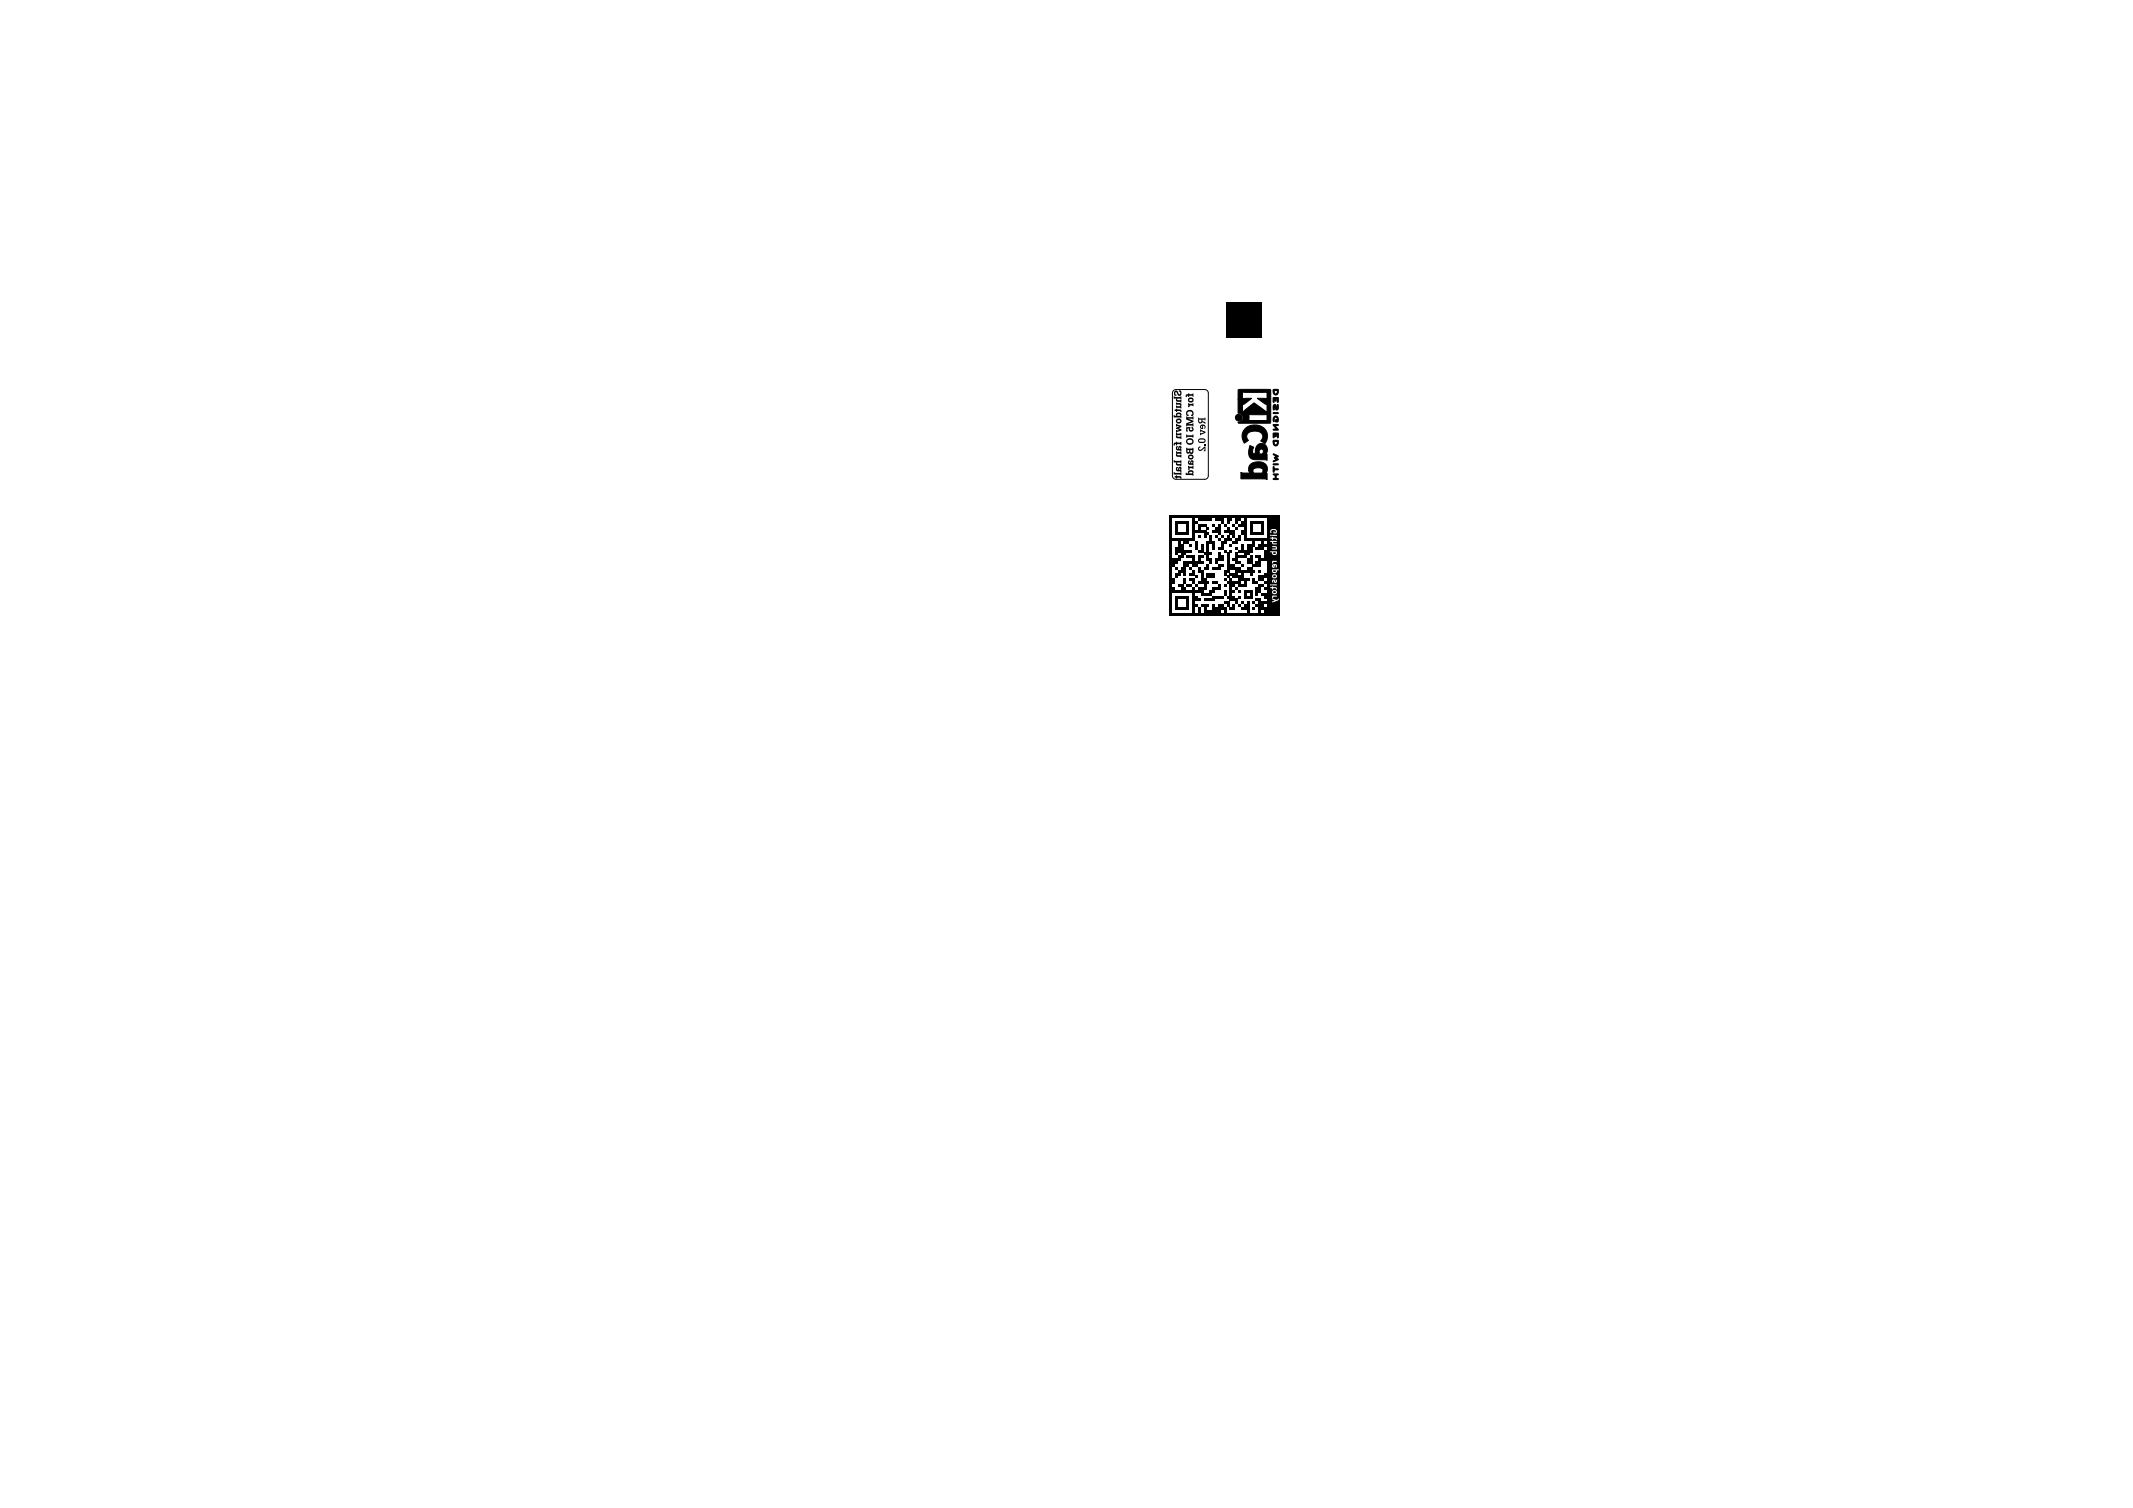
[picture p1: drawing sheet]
<svg xmlns="http://www.w3.org/2000/svg" width="297mm" height="210mm" viewBox="0 0 297 210" stroke-linecap="round" stroke-linejoin="round" font-family="sans-serif">
<path d="M163.4 54.4l.3-.1h4a.5 .5 0 0 1 .5 .5l.1 11.5a.5 .5 0 0 1-.6 .4h-4a.5 .5 0 0 1-.5-.4l.1-11.6zM178.1 71.8v14" fill="none" stroke="#000" stroke-width=".14"/>
<g fill="#000">
<path d="M163.8 58.4a.39 .39 0 0 1 .7 0 .39 .39 0 0 1-.3 .6 .39 .39 0 0 1-.5-.4h.2a.2 .2 0 0 0 .2 .2 .2 .2 0 0 0 .2-.3h-.3l-.3 .1zM163.4 57.8h.2v.1h.2l-.1-.1 .6 .1a.2 .2 0 0 0-.1-.2 .2 .2 0 0 0-.3 .1h-.2a.37 .37 0 0 1 .4-.4 .37 .37 0 0 1 .4 .5h-.1h.1v.3h-.1v-.1h-1zM163.4 55.2h.2v.1h.7l.2-.1v.4l-.5-.1-.1 .1 .1 .1h.5v.3l-.7-.1-.1-.2 .1-.2h-.4zM163.7 59l.8 .3v.2l-.4 .1 .4 .2v.2l-.6 .2h-.2v-.3l.2 .1 .3-.1-.5-.2v-.1l.5-.2-.3-.1-.2 .1zM163.6 54.5a.4 .4 0 0 1 .4 0 .4 .4 0 0 1 .1 .4h.2v-.1v-.2l-.2-.1v-.1h.3a.38 .38 0 0 1 .1 .5 .38 .38 0 0 1-.5 .1l-.1-.2a.17 .17 0 0 0-.1-.2 .17 .17 0 0 0-.2 .1 .17 .17 0 0 0 .1 .2l.1 .1v.1h-.2l-.1-.1v-.3zM163.7 56l.8 .2v.2l-.1 .2h.1v.3l-.1-.1h-.7v-.3l.6 .1v-.1v-.1l-.6-.1zM163.6 57l.3-.1v.1h.5l.1 .4-.2-.2h-.4v.2h-.2v-.2h-.1zM165.5 55.5a.39 .39 0 0 1 .6 0 .39 .39 0 0 1-.2 .6 .39 .39 0 0 1-.5-.4h.2a.2 .2 0 0 0 .2 .1 .2 .2 0 0 0 .2-.2h-.3l-.3 .1zM165.2 55l.2-.1v-.1h.2v.1l.6-.1v.4h-.1l-.1-.1h-.4v.2h-.2v-.2h-.1v.2h-.2zM165.4 56.1h.2v.2l.6-.1v.4l-.5-.1-.1 .2h-.2l.1-.2h-.1zM165.2 58h.1v.1h.7l.1-.1h.1v.4h-.1l-.1-.1h-.6l.8 .3v.2l-.8 .3h.6l.1-.2h.1v.5h-.1l-.1-.1h-.7v.1h-.1v-.5l.7-.2-.7-.3zM165.3 57.2a.54 .54 0 0 1 .7 0 .54 .54 0 0 1 .1 .7h-.3v-.1a.26 .26 0 0 0 .2-.4 .26 .26 0 0 0-.4-.1l-.3 .2 .1 .2 .1 .1v.1h-.2l-.2-.3z"/>
<path d="M165.2 59.5h.5v.1a.15 .15 0 0 0 0 .3 .14 .14 0 0 0 .2 0 .15 .15 0 0 0 0-.3v-.2a.33 .33 0 0 1 .3 .4 .33 .33 0 0 1-.4 .3 .33 .33 0 0 1-.2-.4h-.3l.1 .4h-.2zM166.8 58.2h.1l.1 .1h.7l.2-.1v.3l-.2-.1h-.3v.2l.5 .2v.2l-.5-.2a.3 .3 0 0 1-.4 .2 .3 .3 0 0 1-.2-.4h.2v.2a.16 .16 0 0 0 .2 0 .16 .16 0 0 0 .1-.2v-.2h-.3v.2h-.2zM167.2 59.2a.39 .39 0 0 1 .5 0 .39 .39 0 0 1 .1 .5h-.1v-.3l-.2-.1v.5l-.3-.1-.1-.3 .3 .2v-.3l-.3 .1zM170.7 42h5v5h-5zM162.8 71.8h.4v.4h-.4zM162.8 72.2h.4v.4h-.4zM162.8 72.6h.4v.4h-.4zM162.8 73h.4v.4h-.4zM162.8 73.4h.4v.4h-.4zM162.8 73.8h.4v.4h-.4zM162.8 74.2h.4v.4h-.4zM162.8 74.6h.4v.4h-.4z"/>
<path d="M162.8 75h.4v.4h-.4zM162.8 75.4h.4v.4h-.4zM162.8 75.8h.4v.4h-.4zM162.8 76.2h.4v.4h-.4zM162.8 76.6h.4v.4h-.4zM162.8 77h.4v.4h-.4zM162.8 77.4h.4v.4h-.4zM162.8 77.8h.4v.4h-.4zM162.8 78.2h.4v.4h-.4zM162.8 78.6h.4v.4h-.4zM162.8 79h.4v.4h-.4zM162.8 79.4h.4v.4h-.4z"/>
<path d="M162.8 79.8h.4v.4h-.4zM163.2 71.8h.4v.4h-.4zM163.2 75h.4v.4h-.4zM163.2 77.8h.4v.4h-.4zM163.2 78.2h.4v.4h-.4zM163.2 78.6h.4v.4h-.4zM163.6 71.8h.4v.4h-.4zM163.6 72.6h.4v.4h-.4zM163.6 73h.4v.4h-.4zM163.6 73.4h.4v.4h-.4zM163.6 73.8h.4v.4h-.4zM163.6 74.2h.4v.4h-.4z"/>
<path d="M163.6 75h.4v.4h-.4zM163.6 76.2h.4v.4h-.4zM163.6 76.6h.4v.4h-.4zM163.6 77h.4v.4h-.4zM163.6 77.8h.4v.4h-.4zM163.6 78.2h.4v.4h-.4zM163.6 79h.4v.4h-.4zM163.6 79.8h.4v.4h-.4zM164 71.8h.4v.4h-.4zM164 72.6h.4v.4h-.4zM164 74.2h.4v.4h-.4zM164 75h.4v.4h-.4z"/>
<path d="M164 75.4h.4v.4h-.4zM164 75.8h.4v.4h-.4zM164 76.2h.4v.4h-.4zM164 76.6h.4v.4h-.4zM164 77.4h.4v.4h-.4zM164 77.8h.4v.4h-.4zM164 79.4h.4v.4h-.4zM164 79.8h.4v.4h-.4zM163.8 62.1h.2v.2l-.1 .1v.1l.3-.1 .1 .1v-.1v-.1l-.3 .1a.25 .25 0 0 1 .2-.3 .25 .25 0 0 1 .3 .1 .25 .25 0 0 1-.1 .3l.1 .1v.2l-.5-.1a.37 .37 0 0 1-.2-.6zM163.8 65h.2v.2l-.1 .1v.1l.3-.1 .1 .1v-.1v-.1l-.3 .1a.25 .25 0 0 1 .2-.3 .25 .25 0 0 1 .3 .1 .25 .25 0 0 1-.1 .3l.1 .1v.2l-.5-.1a.37 .37 0 0 1-.2-.6zM164.4 71.8h.4v.4h-.4zM164.4 72.6h.4v.4h-.4z"/>
<path d="M164.4 74.2h.4v.4h-.4zM164.4 75h.4v.4h-.4zM164.4 75.8h.4v.4h-.4zM164.4 76.2h.4v.4h-.4zM164.4 76.6h.4v.4h-.4zM164.4 77h.4v.4h-.4zM164.4 77.4h.4v.4h-.4zM164.4 79h.4v.4h-.4zM164.4 79.4h.4v.4h-.4zM163.7 60.3h.2v.1l.6-.1v.4l-.5-.1-.1 .1 .1 .1 .5-.1v.4l-.7-.1-.1-.3 .2-.1h-.2zM163.5 61.7l.2-.1v-.1h.2v.1l.6-.1v.5h-.1l-.1-.2h-.4v.2h-.2v-.2l-.1 .2h-.2zM163.7 62.9h.2v.1l.6-.1v.3h-.5l-.1 .1 .1 .1 .5-.1v.4l-.7-.2-.1-.2 .2-.1h-.2z"/>
<path d="M163.4 64.1h.2v.1h.7l.2-.1v.4l-.5-.1-.1 .1 .1 .1 .5-.1v.4l-.7-.1-.1-.2 .1-.2h-.4zM163.4 65.8h.2v.1h.7l.2-.1v.4l-.2-.1h-.9zM163.6 66.3l.3-.1v.1h.5l.1 .4-.2-.2h-.4v.2h-.2v-.2h-.1zM164.8 71.8h.4v.4h-.4zM164.8 72.6h.4v.4h-.4zM164.8 74.2h.4v.4h-.4zM164.8 75h.4v.4h-.4zM164.8 75.4h.4v.4h-.4zM164.8 76.6h.4v.4h-.4zM164.8 77h.4v.4h-.4zM164.8 78.2h.4v.4h-.4zM164.8 78.6h.4v.4h-.4z"/>
<path d="M164.8 79h.4v.4h-.4zM164.8 79.4h.4v.4h-.4zM164.8 79.8h.4v.4h-.4zM165.2 71.8h.4v.4h-.4zM165.2 72.6h.4v.4h-.4zM165.2 73h.4v.4h-.4zM165.2 73.4h.4v.4h-.4zM165.2 73.8h.4v.4h-.4zM165.2 74.2h.4v.4h-.4zM165.2 75h.4v.4h-.4zM165.2 75.4h.4v.4h-.4zM165.2 76.6h.4v.4h-.4z"/>
<path d="M165.2 77.4h.4v.4h-.4zM165.2 78.2h.4v.4h-.4zM165.2 78.6h.4v.4h-.4zM165.2 62.4h.1v.1h.7v-.1h.2v.5a.28 .28 0 0 1-.2 .3 .28 .28 0 0 1-.3-.1 .28 .28 0 0 1-.4 .1 .28 .28 0 0 1-.1-.4h.1a.13 .13 0 0 0 .1 .2 .13 .13 0 0 0 .2-.1l.4 .1v-.3h-.3v.2h-.1v-.2h-.3v.1h-.1zM165.6 71.8h.4v.4h-.4zM165.6 75h.4v.4h-.4zM165.6 75.8h.4v.4h-.4zM165.6 76.6h.4v.4h-.4zM165.6 77.4h.4v.4h-.4zM165.6 78.2h.4v.4h-.4zM165.6 79h.4v.4h-.4zM165.6 79.8h.4v.4h-.4z"/>
<path d="M165.3 61.2l.1-.1a.51 .51 0 0 1 .7 .1 .51 .51 0 0 1-.2 .7 .51 .51 0 0 1-.7-.1l-.1-.3h.2a.34 .34 0 0 0 .4 .2 .34 .34 0 0 0 .3-.4 .42 .42 0 0 0-.7 .2h-.2zM165.5 63.4a.39 .39 0 0 1 .6 0 .39 .39 0 0 1-.2 .6 .39 .39 0 0 1-.5-.4h.2a.2 .2 0 0 0 .2 .2 .2 .2 0 0 0 .2-.3h-.3l-.3 .1zM165.1 65.8h.1l.1 .1h.2l-.1-.1 .6 .1a.2 .2 0 0 0-.2-.2 .2 .2 0 0 0-.2 .1h-.2a.37 .37 0 0 1 .4-.3 .37 .37 0 0 1 .4 .4h-.1l.1 .1v.2h-.1h-.1h-.9zM165.5 64.1h.2v.2h-.1v.2l.3-.1 .1 .1v-.1l-.1-.1-.2 .1a.25 .25 0 0 1 .1-.3 .25 .25 0 0 1 .4 .1 .25 .25 0 0 1-.1 .3l.1 .1v.2l-.5-.1a.37 .37 0 0 1-.2-.6zM166 71.8h.4v.4h-.4zM166 72.2h.4v.4h-.4zM166 72.6h.4v.4h-.4zM166 73h.4v.4h-.4zM166 73.4h.4v.4h-.4zM166 73.8h.4v.4h-.4zM166 74.2h.4v.4h-.4zM166 74.6h.4v.4h-.4z"/>
<path d="M166 75h.4v.4h-.4zM166 77.4h.4v.4h-.4zM166 77.8h.4v.4h-.4zM166 78.2h.4v.4h-.4zM166 78.6h.4v.4h-.4zM166 79.4h.4v.4h-.4zM166 79.8h.4v.4h-.4zM165.2 60.5h.1v.1h.7v-.1h.2v.4h-.2v-.1h-.7v.1h-.1zM165.4 64.9h.2v.1l.6-.1v.4l-.5-.1-.1 .2h-.2l.1-.2h-.1zM166.4 71.8h.4v.4h-.4zM166.4 72.6h.4v.4h-.4zM166.4 73.8h.4v.4h-.4z"/>
<path d="M166.4 75.4h.4v.4h-.4zM166.4 75.8h.4v.4h-.4zM166.4 76.2h.4v.4h-.4zM166.4 78.2h.4v.4h-.4zM166.4 78.6h.4v.4h-.4zM166.8 71.8h.4v.4h-.4zM166.8 72.2h.4v.4h-.4zM166.8 73h.4v.4h-.4zM166.8 73.4h.4v.4h-.4zM166.8 73.8h.4v.4h-.4zM166.8 74.6h.4v.4h-.4zM166.8 76.6h.4v.4h-.4z"/>
<path d="M166.8 77.4h.4v.4h-.4zM166.8 77.8h.4v.4h-.4zM166.8 78.2h.4v.4h-.4zM166.8 79h.4v.4h-.4zM166.8 79.4h.4v.4h-.4zM167.2 71.8h.4v.4h-.4zM167.2 72.2h.4v.4h-.4zM167.2 73h.4v.4h-.4zM167.2 73.8h.4v.4h-.4zM167.2 75.8h.4v.4h-.4zM167.2 76.2h.4v.4h-.4zM167.2 76.6h.4v.4h-.4z"/>
<path d="M167.2 77.4h.4v.4h-.4zM167.2 78.2h.4v.4h-.4zM167.2 79.4h.4v.4h-.4zM167.2 79.8h.4v.4h-.4zM166.9 61.2l.6-.2a.34 .34 0 0 1 .4 .4 .34 .34 0 0 1-.4 .3l-.5-.1-.2-.2 .3 .1h.5a.17 .17 0 0 0 .1-.2 .17 .17 0 0 0-.2-.1h-.4l-.3 .2zM167.6 71.8h.4v.4h-.4zM167.6 72.2h.4v.4h-.4zM167.6 73h.4v.4h-.4zM167.6 73.8h.4v.4h-.4zM167.6 74.2h.4v.4h-.4zM167.6 74.6h.4v.4h-.4zM167.6 77h.4v.4h-.4z"/>
<path d="M167.6 79h.4v.4h-.4zM167.1 59.8l.8 .3v.2l-.8 .3v-.3l.1 .1 .5-.2-.5-.1h-.1zM167.7 61.9h.2v.1h-.2zM166.9 62.3l.2-.1v.1a.18 .18 0 0 0-.1 .2 .18 .18 0 0 0 .1 .2 .18 .18 0 0 0 .2-.2l.6-.3v.6h-.3l.1-.4-.2 .2a.34 .34 0 0 1-.5 .2 .34 .34 0 0 1-.1-.5zM168 71.8h.4v.4h-.4zM168 72.2h.4v.4h-.4zM168 73.4h.4v.4h-.4zM168 74.2h.4v.4h-.4zM168 75.4h.4v.4h-.4zM168 75.8h.4v.4h-.4zM168 76.2h.4v.4h-.4zM168 76.6h.4v.4h-.4z"/>
<path d="M168 77h.4v.4h-.4zM168 77.4h.4v.4h-.4zM168 77.8h.4v.4h-.4zM168 78.6h.4v.4h-.4zM168 79h.4v.4h-.4zM168 79.8h.4v.4h-.4zM168.4 71.8h.4v.4h-.4zM168.4 72.2h.4v.4h-.4zM168.4 74.6h.4v.4h-.4zM168.4 75h.4v.4h-.4zM168.4 75.4h.4v.4h-.4zM168.4 77h.4v.4h-.4z"/>
<path d="M168.4 77.8h.4v.4h-.4zM168.4 78.2h.4v.4h-.4zM168.4 79.8h.4v.4h-.4zM168.8 71.8h.4v.4h-.4zM168.8 73h.4v.4h-.4zM168.8 73.8h.4v.4h-.4zM168.8 75.4h.4v.4h-.4zM168.8 75.8h.4v.4h-.4zM168.8 76.2h.4v.4h-.4zM168.8 79h.4v.4h-.4zM168.8 79.8h.4v.4h-.4zM169.2 71.8h.4v.4h-.4z"/>
<path d="M169.2 72.2h.4v.4h-.4zM169.2 73.4h.4v.4h-.4zM169.2 73.8h.4v.4h-.4zM169.2 74.6h.4v.4h-.4zM169.2 77.8h.4v.4h-.4zM169.2 78.2h.4v.4h-.4zM169.2 79h.4v.4h-.4zM169.6 71.8h.4v.4h-.4zM169.6 72.2h.4v.4h-.4zM169.6 73h.4v.4h-.4zM169.6 73.4h.4v.4h-.4zM169.6 73.8h.4v.4h-.4z"/>
<path d="M169.6 74.2h.4v.4h-.4zM169.6 75h.4v.4h-.4zM169.6 76.2h.4v.4h-.4zM169.6 77h.4v.4h-.4zM169.6 77.4h.4v.4h-.4zM169.6 77.8h.4v.4h-.4zM169.6 78.6h.4v.4h-.4zM169.6 79h.4v.4h-.4zM170 71.8h.4v.4h-.4zM170 72.2h.4v.4h-.4zM170 72.6h.4v.4h-.4zM170 74.6h.4v.4h-.4z"/>
<path d="M170 75.4h.4v.4h-.4zM170 75.8h.4v.4h-.4zM170 76.2h.4v.4h-.4zM170 77.4h.4v.4h-.4zM170 77.8h.4v.4h-.4zM170 78.6h.4v.4h-.4zM170.4 71.8h.4v.4h-.4zM170.4 73h.4v.4h-.4zM170.4 73.8h.4v.4h-.4zM170.4 75h.4v.4h-.4zM170.4 75.4h.4v.4h-.4zM170.4 76.6h.4v.4h-.4z"/>
<path d="M170.4 79.4h.4v.4h-.4zM170.4 79.8h.4v.4h-.4zM170.8 71.8h.4v.4h-.4zM170.8 72.2h.4v.4h-.4zM170.8 72.6h.4v.4h-.4zM170.8 73.4h.4v.4h-.4zM170.8 73.8h.4v.4h-.4zM170.8 74.6h.4v.4h-.4zM170.8 75h.4v.4h-.4zM170.8 77h.4v.4h-.4zM170.8 77.4h.4v.4h-.4zM170.8 77.8h.4v.4h-.4z"/>
<path d="M170.8 78.2h.4v.4h-.4zM170.8 78.6h.4v.4h-.4zM170.8 79h.4v.4h-.4zM170.8 79.4h.4v.4h-.4zM171.2 71.8h.4v.4h-.4zM171.2 72.2h.4v.4h-.4zM171.2 73.8h.4v.4h-.4zM171.2 74.2h.4v.4h-.4zM171.2 75h.4v.4h-.4zM171.2 75.8h.4v.4h-.4zM171.2 76.6h.4v.4h-.4zM171.2 78.6h.4v.4h-.4z"/>
<path d="M171.2 79h.4v.4h-.4zM171.2 79.8h.4v.4h-.4zM171.6 71.8h.4v.4h-.4zM171.6 73h.4v.4h-.4zM171.6 73.8h.4v.4h-.4zM171.6 74.2h.4v.4h-.4zM171.6 74.6h.4v.4h-.4zM171.6 75.4h.4v.4h-.4zM171.6 77.8h.4v.4h-.4zM171.6 78.6h.4v.4h-.4zM171.6 79h.4v.4h-.4zM171.6 79.8h.4v.4h-.4z"/>
<path d="M172 71.8h.4v.4h-.4zM172 72.2h.4v.4h-.4zM172 72.6h.4v.4h-.4zM172 73.4h.4v.4h-.4zM172 75h.4v.4h-.4zM172 75.4h.4v.4h-.4zM172 76.2h.4v.4h-.4zM172 77h.4v.4h-.4zM172 77.4h.4v.4h-.4zM172 77.8h.4v.4h-.4zM172 78.2h.4v.4h-.4zM172 79h.4v.4h-.4z"/>
<path d="M172 79.4h.4v.4h-.4zM172 79.8h.4v.4h-.4zM172.4 71.8h.4v.4h-.4zM172.4 72.2h.4v.4h-.4zM172.4 73h.4v.4h-.4zM172.4 74.6h.4v.4h-.4zM172.4 75h.4v.4h-.4zM172.4 76.6h.4v.4h-.4zM172.4 77.4h.4v.4h-.4zM172.4 78.2h.4v.4h-.4zM172.4 79h.4v.4h-.4zM172.4 79.4h.4v.4h-.4z"/>
<path d="M172.8 71.8h.4v.4h-.4zM172.8 72.6h.4v.4h-.4zM172.8 73h.4v.4h-.4zM172.8 73.8h.4v.4h-.4zM172.8 74.2h.4v.4h-.4zM172.8 75.8h.4v.4h-.4zM172.8 76.2h.4v.4h-.4zM172.8 76.6h.4v.4h-.4zM172.8 77.4h.4v.4h-.4zM172.8 78.6h.4v.4h-.4zM172.8 79.4h.4v.4h-.4zM172.8 79.8h.4v.4h-.4z"/>
<path d="M173.2 71.8h.4v.4h-.4zM173.2 72.2h.4v.4h-.4zM173.2 72.6h.4v.4h-.4zM173.2 73h.4v.4h-.4zM173.2 73.4h.4v.4h-.4zM173.2 73.8h.4v.4h-.4zM173.2 74.2h.4v.4h-.4zM173.2 74.6h.4v.4h-.4zM173.2 75h.4v.4h-.4zM173.2 76.6h.4v.4h-.4zM173.2 77h.4v.4h-.4zM173.2 77.4h.4v.4h-.4z"/>
<path d="M173.2 79.4h.4v.4h-.4zM173.6 71.8h.4v.4h-.4zM173.6 75h.4v.4h-.4zM173.6 75.8h.4v.4h-.4zM173.6 76.2h.4v.4h-.4zM173.6 76.6h.4v.4h-.4zM173.6 77h.4v.4h-.4zM173.6 77.8h.4v.4h-.4zM173.6 78.2h.4v.4h-.4zM173.6 79h.4v.4h-.4zM173.6 79.4h.4v.4h-.4zM174 71.8h.4v.4h-.4z"/>
<path d="M174 72.6h.4v.4h-.4zM174 73h.4v.4h-.4zM174 73.4h.4v.4h-.4zM174 73.8h.4v.4h-.4zM174 74.2h.4v.4h-.4zM174 75h.4v.4h-.4zM174 75.8h.4v.4h-.4zM174 76.2h.4v.4h-.4zM174 76.6h.4v.4h-.4zM174 77.4h.4v.4h-.4zM174 77.8h.4v.4h-.4zM174 78.2h.4v.4h-.4z"/>
<path d="M174 79h.4v.4h-.4zM174 79.4h.4v.4h-.4zM174 79.8h.4v.4h-.4zM174.4 71.8h.4v.4h-.4zM174.4 72.6h.4v.4h-.4zM174.4 74.2h.4v.4h-.4zM174.4 75h.4v.4h-.4zM174.4 75.4h.4v.4h-.4zM174.4 75.8h.4v.4h-.4zM174.4 78.6h.4v.4h-.4zM174.4 79.4h.4v.4h-.4zM174.8 71.8h.4v.4h-.4z"/>
<path d="M174.8 72.6h.4v.4h-.4zM174.8 74.2h.4v.4h-.4zM174.8 75h.4v.4h-.4zM174.8 76.2h.4v.4h-.4zM174.8 77.4h.4v.4h-.4zM174.8 78.2h.4v.4h-.4zM174.8 78.6h.4v.4h-.4zM175.2 71.8h.4v.4h-.4zM175.2 72.6h.4v.4h-.4zM175.2 74.2h.4v.4h-.4zM175.2 75h.4v.4h-.4zM175.2 75.8h.4v.4h-.4z"/>
<path d="M175.2 76.2h.4v.4h-.4zM175.2 77.4h.4v.4h-.4zM175.2 77.8h.4v.4h-.4zM175.2 78.2h.4v.4h-.4zM175.2 78.6h.4v.4h-.4zM175.2 79.4h.4v.4h-.4zM175.6 71.8h.4v.4h-.4zM175.6 72.6h.4v.4h-.4zM175.6 73h.4v.4h-.4zM175.6 73.4h.4v.4h-.4zM175.6 73.8h.4v.4h-.4zM175.6 74.2h.4v.4h-.4z"/>
<path d="M175.6 75h.4v.4h-.4zM175.6 75.4h.4v.4h-.4zM175.6 75.8h.4v.4h-.4zM175.6 76.2h.4v.4h-.4zM175.6 77.8h.4v.4h-.4zM176 71.8h.4v.4h-.4zM176 75h.4v.4h-.4zM176 75.8h.4v.4h-.4zM176 76.6h.4v.4h-.4zM176 77h.4v.4h-.4zM176 77.4h.4v.4h-.4zM176 77.8h.4v.4h-.4z"/>
<path d="M176 79.8h.4v.4h-.4zM176.4 71.8h.4v.4h-.4zM176.4 72.2h.4v.4h-.4zM176.4 72.6h.4v.4h-.4zM176.4 73h.4v.4h-.4zM176.4 73.4h.4v.4h-.4zM176.4 73.8h.4v.4h-.4zM176.4 74.2h.4v.4h-.4zM176.4 74.6h.4v.4h-.4zM176.4 75h.4v.4h-.4zM176.4 75.4h.4v.4h-.4zM176.4 75.8h.4v.4h-.4z"/>
<path d="M176.4 76.2h.4v.4h-.4zM176.4 76.6h.4v.4h-.4zM176.4 77h.4v.4h-.4zM176.4 77.4h.4v.4h-.4zM176.4 77.8h.4v.4h-.4zM176.4 78.2h.4v.4h-.4zM176.4 78.6h.4v.4h-.4zM176.4 79h.4v.4h-.4zM176.4 79.4h.4v.4h-.4zM176.4 79.8h.4v.4h-.4zM176.8 71.8h1.4v1.8h-1.4zM177.3 78.7h.1l-.1 .2z"/>
<path d="M177.3 79.4h.3l.1 .2-.3 .1zM177.3 76.9h.3l.1 .2-.3 .1zM162.8 80.2h.4v.4h-.4zM162.8 80.6h.4v.4h-.4zM162.8 81h.4v.4h-.4zM162.8 81.4h.4v.4h-.4zM162.8 81.8h.4v.4h-.4zM162.8 82.2h.4v.4h-.4zM162.8 82.6h.4v.4h-.4zM162.8 83h.4v.4h-.4zM162.8 83.4h.4v.4h-.4zM162.8 83.8h.4v.4h-.4z"/>
<path d="M162.8 84.2h.4v.4h-.4zM162.8 84.6h.4v.4h-.4zM162.8 85h.4v.4h-.4zM162.8 85.4h.4v.4h-.4zM163.2 80.6h.4v.4h-.4zM163.2 81h.4v.4h-.4zM163.2 81.8h.4v.4h-.4zM163.2 82.2h.4v.4h-.4zM163.2 85.4h.4v.4h-.4zM163.6 80.2h.4v.4h-.4zM163.6 82.2h.4v.4h-.4zM163.6 83h.4v.4h-.4z"/>
<path d="M163.6 83.4h.4v.4h-.4zM163.6 83.8h.4v.4h-.4zM163.6 84.2h.4v.4h-.4zM163.6 84.6h.4v.4h-.4zM163.6 85.4h.4v.4h-.4zM164 81.4h.4v.4h-.4zM164 82.2h.4v.4h-.4zM164 83h.4v.4h-.4zM164 84.6h.4v.4h-.4zM164 85.4h.4v.4h-.4zM164.4 81.4h.4v.4h-.4zM164.4 81.8h.4v.4h-.4z"/>
<path d="M164.4 82.2h.4v.4h-.4zM164.4 83h.4v.4h-.4zM164.4 84.6h.4v.4h-.4zM164.4 85.4h.4v.4h-.4zM164.8 80.6h.4v.4h-.4zM164.8 81h.4v.4h-.4zM164.8 81.8h.4v.4h-.4zM164.8 82.2h.4v.4h-.4zM164.8 83h.4v.4h-.4zM164.8 84.6h.4v.4h-.4zM164.8 85.4h.4v.4h-.4zM165.2 81.4h.4v.4h-.4z"/>
<path d="M165.2 82.2h.4v.4h-.4zM165.2 83h.4v.4h-.4zM165.2 83.4h.4v.4h-.4zM165.2 83.8h.4v.4h-.4zM165.2 84.2h.4v.4h-.4zM165.2 84.6h.4v.4h-.4zM165.2 85.4h.4v.4h-.4zM165.6 80.6h.4v.4h-.4zM165.6 81.4h.4v.4h-.4zM165.6 82.2h.4v.4h-.4zM165.6 85.4h.4v.4h-.4zM166 80.6h.4v.4h-.4z"/>
<path d="M166 81h.4v.4h-.4zM166 81.8h.4v.4h-.4zM166 82.2h.4v.4h-.4zM166 82.6h.4v.4h-.4zM166 83h.4v.4h-.4zM166 83.4h.4v.4h-.4zM166 83.8h.4v.4h-.4zM166 84.2h.4v.4h-.4zM166 84.6h.4v.4h-.4zM166 85h.4v.4h-.4zM166 85.4h.4v.4h-.4zM166.4 80.2h.4v.4h-.4z"/>
<path d="M166.4 81.4h.4v.4h-.4zM166.4 82.2h.4v.4h-.4zM166.4 83h.4v.4h-.4zM166.4 83.4h.4v.4h-.4zM166.4 84.2h.4v.4h-.4zM166.4 85.4h.4v.4h-.4zM166.8 81h.4v.4h-.4zM166.8 81.8h.4v.4h-.4zM166.8 82.2h.4v.4h-.4zM166.8 83.4h.4v.4h-.4zM166.8 84.6h.4v.4h-.4zM166.8 85h.4v.4h-.4z"/>
<path d="M166.8 85.4h.4v.4h-.4zM167.2 80.2h.4v.4h-.4zM167.2 80.6h.4v.4h-.4zM167.2 81h.4v.4h-.4zM167.2 81.8h.4v.4h-.4zM167.2 82.2h.4v.4h-.4zM167.2 82.6h.4v.4h-.4zM167.2 84.2h.4v.4h-.4zM167.2 85.4h.4v.4h-.4zM167.6 80.6h.4v.4h-.4zM167.6 81h.4v.4h-.4zM167.6 81.4h.4v.4h-.4z"/>
<path d="M167.6 81.8h.4v.4h-.4zM167.6 82.6h.4v.4h-.4zM167.6 83.4h.4v.4h-.4zM167.6 84.2h.4v.4h-.4zM167.6 84.6h.4v.4h-.4zM167.6 85h.4v.4h-.4zM167.6 85.4h.4v.4h-.4zM168 80.2h.4v.4h-.4zM168 81h.4v.4h-.4zM168 82.6h.4v.4h-.4zM168 83.4h.4v.4h-.4zM168 84.2h.4v.4h-.4z"/>
<path d="M168 85h.4v.4h-.4zM168 85.4h.4v.4h-.4zM168.4 80.2h.4v.4h-.4zM168.4 82.2h.4v.4h-.4zM168.4 82.6h.4v.4h-.4zM168.4 83.4h.4v.4h-.4zM168.4 85h.4v.4h-.4zM168.4 85.4h.4v.4h-.4zM168.8 80.2h.4v.4h-.4zM168.8 81h.4v.4h-.4zM168.8 81.8h.4v.4h-.4zM168.8 82.2h.4v.4h-.4z"/>
<path d="M168.8 83h.4v.4h-.4zM168.8 83.4h.4v.4h-.4zM168.8 84.2h.4v.4h-.4zM168.8 84.6h.4v.4h-.4zM168.8 85h.4v.4h-.4zM168.8 85.4h.4v.4h-.4zM169.2 81h.4v.4h-.4zM169.2 81.8h.4v.4h-.4zM169.2 83h.4v.4h-.4zM169.2 84.6h.4v.4h-.4zM169.2 85h.4v.4h-.4zM169.2 85.4h.4v.4h-.4z"/>
<path d="M169.6 81.4h.4v.4h-.4zM169.6 81.8h.4v.4h-.4zM169.6 83h.4v.4h-.4zM169.6 84.2h.4v.4h-.4zM169.6 84.6h.4v.4h-.4zM169.6 85h.4v.4h-.4zM169.6 85.4h.4v.4h-.4zM170 83h.4v.4h-.4zM170 84.2h.4v.4h-.4zM170 84.6h.4v.4h-.4zM170 85.4h.4v.4h-.4zM170.4 80.6h.4v.4h-.4z"/>
<path d="M170.4 81.4h.4v.4h-.4zM170.4 82.2h.4v.4h-.4zM170.4 82.6h.4v.4h-.4zM170.4 83.8h.4v.4h-.4zM170.4 84.6h.4v.4h-.4zM170.4 85h.4v.4h-.4zM170.4 85.4h.4v.4h-.4zM170.8 80.2h.4v.4h-.4zM170.8 81h.4v.4h-.4zM170.8 83h.4v.4h-.4zM170.8 83.8h.4v.4h-.4zM170.8 84.2h.4v.4h-.4z"/>
<path d="M170.8 85.4h.4v.4h-.4zM171.2 80.6h.4v.4h-.4zM171.2 81h.4v.4h-.4zM171.2 81.4h.4v.4h-.4zM171.2 81.8h.4v.4h-.4zM171.2 82.2h.4v.4h-.4zM171.2 82.6h.4v.4h-.4zM171.2 83h.4v.4h-.4zM171.2 83.4h.4v.4h-.4zM171.2 84.6h.4v.4h-.4zM171.2 85.4h.4v.4h-.4zM171.6 80.2h.4v.4h-.4z"/>
<path d="M171.6 81h.4v.4h-.4zM171.6 81.4h.4v.4h-.4zM171.6 82.2h.4v.4h-.4zM171.6 83h.4v.4h-.4zM171.6 83.4h.4v.4h-.4zM171.6 84.2h.4v.4h-.4zM171.6 84.6h.4v.4h-.4zM171.6 85.4h.4v.4h-.4zM172 80.2h.4v.4h-.4zM172 81h.4v.4h-.4zM172 81.8h.4v.4h-.4zM172 83.4h.4v.4h-.4z"/>
<path d="M172 83.8h.4v.4h-.4zM172 85.4h.4v.4h-.4zM172.4 80.2h.4v.4h-.4zM172.4 80.6h.4v.4h-.4zM172.4 81h.4v.4h-.4zM172.4 81.4h.4v.4h-.4zM172.4 82.2h.4v.4h-.4zM172.4 83h.4v.4h-.4zM172.4 84.2h.4v.4h-.4zM172.4 85.4h.4v.4h-.4zM172.8 80.2h.4v.4h-.4zM172.8 80.6h.4v.4h-.4z"/>
<path d="M172.8 81.4h.4v.4h-.4zM172.8 83.8h.4v.4h-.4zM172.8 84.6h.4v.4h-.4zM172.8 85.4h.4v.4h-.4zM173.2 80.6h.4v.4h-.4zM173.2 81h.4v.4h-.4zM173.2 81.4h.4v.4h-.4zM173.2 82.2h.4v.4h-.4zM173.2 82.6h.4v.4h-.4zM173.2 83h.4v.4h-.4zM173.2 84.2h.4v.4h-.4zM173.2 84.6h.4v.4h-.4z"/>
<path d="M173.2 85.4h.4v.4h-.4zM173.6 80.6h.4v.4h-.4zM173.6 82.2h.4v.4h-.4zM173.6 83h.4v.4h-.4zM173.6 83.8h.4v.4h-.4zM173.6 84.2h.4v.4h-.4zM173.6 84.6h.4v.4h-.4zM173.6 85h.4v.4h-.4zM173.6 85.4h.4v.4h-.4zM174 82.2h.4v.4h-.4zM174 82.6h.4v.4h-.4zM174 83h.4v.4h-.4z"/>
<path d="M174 85.4h.4v.4h-.4zM174.4 80.6h.4v.4h-.4zM174.4 81h.4v.4h-.4zM174.4 83.8h.4v.4h-.4zM174.4 84.6h.4v.4h-.4zM174.4 85.4h.4v.4h-.4zM174.8 81h.4v.4h-.4zM174.8 81.8h.4v.4h-.4zM174.8 82.2h.4v.4h-.4zM174.8 82.6h.4v.4h-.4zM174.8 83.4h.4v.4h-.4zM174.8 84.2h.4v.4h-.4z"/>
<path d="M174.8 85.4h.4v.4h-.4zM175.2 80.2h.4v.4h-.4zM175.2 80.6h.4v.4h-.4zM175.2 81.4h.4v.4h-.4zM175.2 81.8h.4v.4h-.4zM175.2 82.2h.4v.4h-.4zM175.2 83.4h.4v.4h-.4zM175.2 83.8h.4v.4h-.4zM175.2 84.2h.4v.4h-.4zM175.2 84.6h.4v.4h-.4zM175.2 85h.4v.4h-.4zM175.2 85.4h.4v.4h-.4z"/>
<path d="M175.6 80.2h.4v.4h-.4zM175.6 80.6h.4v.4h-.4zM175.6 81.4h.4v.4h-.4zM175.6 82.6h.4v.4h-.4zM175.6 83.8h.4v.4h-.4zM175.6 84.2h.4v.4h-.4zM175.6 84.6h.4v.4h-.4zM175.6 85.4h.4v.4h-.4zM176 80.2h.4v.4h-.4zM176 81h.4v.4h-.4zM176 81.8h.4v.4h-.4zM176 82.6h.4v.4h-.4z"/>
<path d="M176 83h.4v.4h-.4zM176 83.8h.4v.4h-.4zM176 84.6h.4v.4h-.4zM176 85h.4v.4h-.4zM176 85.4h.4v.4h-.4zM176.4 80.2h.4v.4h-.4zM176.4 80.6h.4v.4h-.4zM176.4 81h.4v.4h-.4zM176.4 81.4h.4v.4h-.4zM176.4 81.8h.4v.4h-.4zM176.4 82.2h.4v.4h-.4zM176.4 82.6h.4v.4h-.4z"/>
<path d="M176.4 83h.4v.4h-.4zM176.4 83.4h.4v.4h-.4zM176.4 83.8h.4v.4h-.4zM176.4 84.2h.4v.4h-.4zM176.4 84.6h.4v.4h-.4zM176.4 85h.4v.4h-.4zM176.4 85.4h.4v.4h-.4zM176.8 84h1.4v1.8h-1.4zM177.3 82.4h.3v.2h-.3zM177.3 80.2l.3-.1 .1 .2-.3 .1zM176.8 73.6h1.4v10.4h-1.4v-.6h.3l.4 .2-.3 .2v.1l.8-.3 .1-.2h-.1l-.3 .1-.5-.1h-.4v-.2h.3l.1 .1 .2-.2 .4-.1-.1-.1h-.5l-.1 .3h-.3v-.8h.3l.1 .2 .1 .1h.3l.2-.2v-.2l-.2-.1h-.3l-.2 .2h-.3v-.6l.3 .1 .1 .2 .1-.2h.3l.1 .2 .1-.1-.1-.2h-.4l-.1-.2-.1 .2h-.3v-.4l.2 .2 .1-.2 .1 .1h.6l-.1-.1h-.6l-.1-.1-.2 .1v-.5h.3l.1 .2 .1-.3 .3 .4 .2-.2-.1-.3-.1 .3-.2-.3-.3 .2h-.3v-.7h.3l.1 .2 .1 .1h.3l.2-.2v-.2l-.2-.1h-.3l-.2 .2h-.3v-.8h.3l.1 .4h.4l.2-.1v-.3h.3l-.1-.1h-.8l-.1 .1h-.3v-.6h.3l.1 .2 .1 .1h.1l.1-.4 .2 .1-.1 .2 .2-.1v-.3h-.2h-.3l-.2 .2h-.3v-.5h.3l.1 .2 .2-.2 .4-.1-.1-.1h-.5l-.1 .2h-.3v-1.5l.3 .1 .1 .3 .1 .1h.3l.2-.2-.1-.3h-.9v-.7l.8 .1v.2h-.4v.1h.6v-.3l-.2-.2-.8 .1v-.7l.3 .1v.2l.2 .1h.5l-.5-.2v-.1h.5l-.1-.2-.9 .1v-.5l.3 .1 .1 .2 .1-.2h.3l.1 .2 .1-.1-.1-.2h-.4l-.1-.1-.1 .1h-.3v-.4l.2 .2 .1-.2 .1 .1h.6l-.1-.1h-.6l-.1-.1-.2 .1v-.5h.1v.2h.1a.31 .31 0 0 1 .3-.4 .31 .31 0 0 1 .3 .3h-.1l-.1-.1-.1 .3h.4l.1-.2-.1-.3-.3-.2-.4 .1-.2 .3z"/>
</g>
<g fill="#000" stroke="#000" stroke-width=".14">
<path d="M173.4 59.7a1.8 1.8 0 0 1 1.9-.5 1.8 1.8 0 0 1 1.2 1.5l-.1 .6-.3 .5-.6-.4a.78 .78 0 0 0 .2-1 .78 .78 0 0 0-.9-.4h-.1a.82 .82 0 0 0-1.1 1l.2 .3-.5 .4a1.56 1.56 0 0 1 .1-2zM172.4 54.3h4.5v4v.6h-.1h-4.3l-.1-.1a.62 .62 0 0 0 .7-.7h.8v.5h2.4h.1v-.9l-.6 .1-1.9-.1v.4h-.8a.62 .62 0 0 0-.7-.5v-2l1-.1h.9l-1 .7-.3 .1v1.2l1.6-1.4 1.8 1.4v-1.2l-.3-.1-1-.7h1l.3 .1v-1.1l-.3 .1h-2.1h-.8l-.2-.1v1.1h-.6zM177.4 56.4a.31 .31 0 0 1 .3 .1 .31 .31 0 0 1 0 .3l.1 .1a.32 .32 0 0 0 0-.5l.1-.1a.5 .5 0 0 1 0 .8 .37 .37 0 0 1-.4-.5v-.1l-.1 .6a.42 .42 0 0 1 0-.7zM177.3 54.3l.6-.1a.47 .47 0 0 1 0 .6 .47 .47 0 0 1-.5 .1l-.1-.4v-.1h.1a.27 .27 0 0 0 .2 .5 .26 .26 0 0 0 .3-.4v-.1h-.6zM177.4 58a.41 .41 0 0 1 .6 .2 .41 .41 0 0 1-.2 .6 .16 .16 0 0 1-.2-.2 .16 .16 0 0 1 .1-.1l.1 .1a.27 .27 0 0 0 0-.3 .27 .27 0 0 0-.3-.1l-.1 .5-.1-.3zM177.3 59.2l.5-.1a.11 .11 0 0 1 .2 0 .11 .11 0 0 1 0 .2 .11 .11 0 0 1-.2 0h-.3l.4 .4a.15 .15 0 0 1 .1 .2 .15 .15 0 0 1-.3 0h-.4v-.1l.5-.1zM177.3 55.4h.4a.23 .23 0 0 1 .3 0 .23 .23 0 0 1 0 .3v.3h-.1v-.5h-.2l-.1 .4v-.4h-.2v.5h-.1zM177.3 57.5h.6h.1l-.7 .1zM172.8 65.8l.3 .1h.9l-.1-.3h.5l.2 .3h1.1a.46 .46 0 0 0 .1-.6 .46 .46 0 0 0-.6-.2l-.3 .1a.39 .39 0 0 0-.5 .4h-.5a1.04 1.04 0 0 1 1.3-1.3 1 1 0 0 1 1.1 .4 1 1 0 0 1-.1 1.2h.2v.9l-.3-.1h-3.3zM174 62l.6 .3-.1 .2a.44 .44 0 0 0-.1 .5 .44 .44 0 0 0 .4 .2v-.2h.5v.2h.4a.34 .34 0 0 0 .2-.4 .34 .34 0 0 0-.4-.2 .34 .34 0 0 0-.2 .4h-.5a.96 .96 0 0 1 1-1.2 .89 .89 0 0 1 .4 1.5h.2v.8l-1.3-.1a1 1 0 0 1-1.1-.3 1 1 0 0 1-.1-1.1zM177.3 63.2l.7 .3-.3 .3 .3 .1v.1l-.7 .3v-.1l.4-.2v-.1a.16 .16 0 0 1-.3-.1 .16 .16 0 0 1 .2-.2l.1-.1zM177.3 65h.1v.3h.5l.1 .1h-.6v.3l-.1 .1z"/>
<path d="M177.3 66h.7v.1h-.3v.5h.3v.2h-.7v-.1l.3-.1v-.5h-.3zM177.3 61.3h.7v.2a.41 .41 0 0 1-.4 .6 .41 .41 0 0 1-.3-.6h.1v.1a.26 .26 0 0 0 .2 .4 .26 .26 0 0 0 .3-.4v-.1h-.6zM177.3 60.3h.4a.23 .23 0 0 1 .3 0 .23 .23 0 0 1 0 .3v.3l-.1 .1v-.6h-.2l-.1 .4v-.4h-.2v.5l-.1 .1zM177.3 64.6h.7v.1h-.7z"/>
<circle cx="172.5" cy="58.2" r=".47"/>
</g>
</svg>
